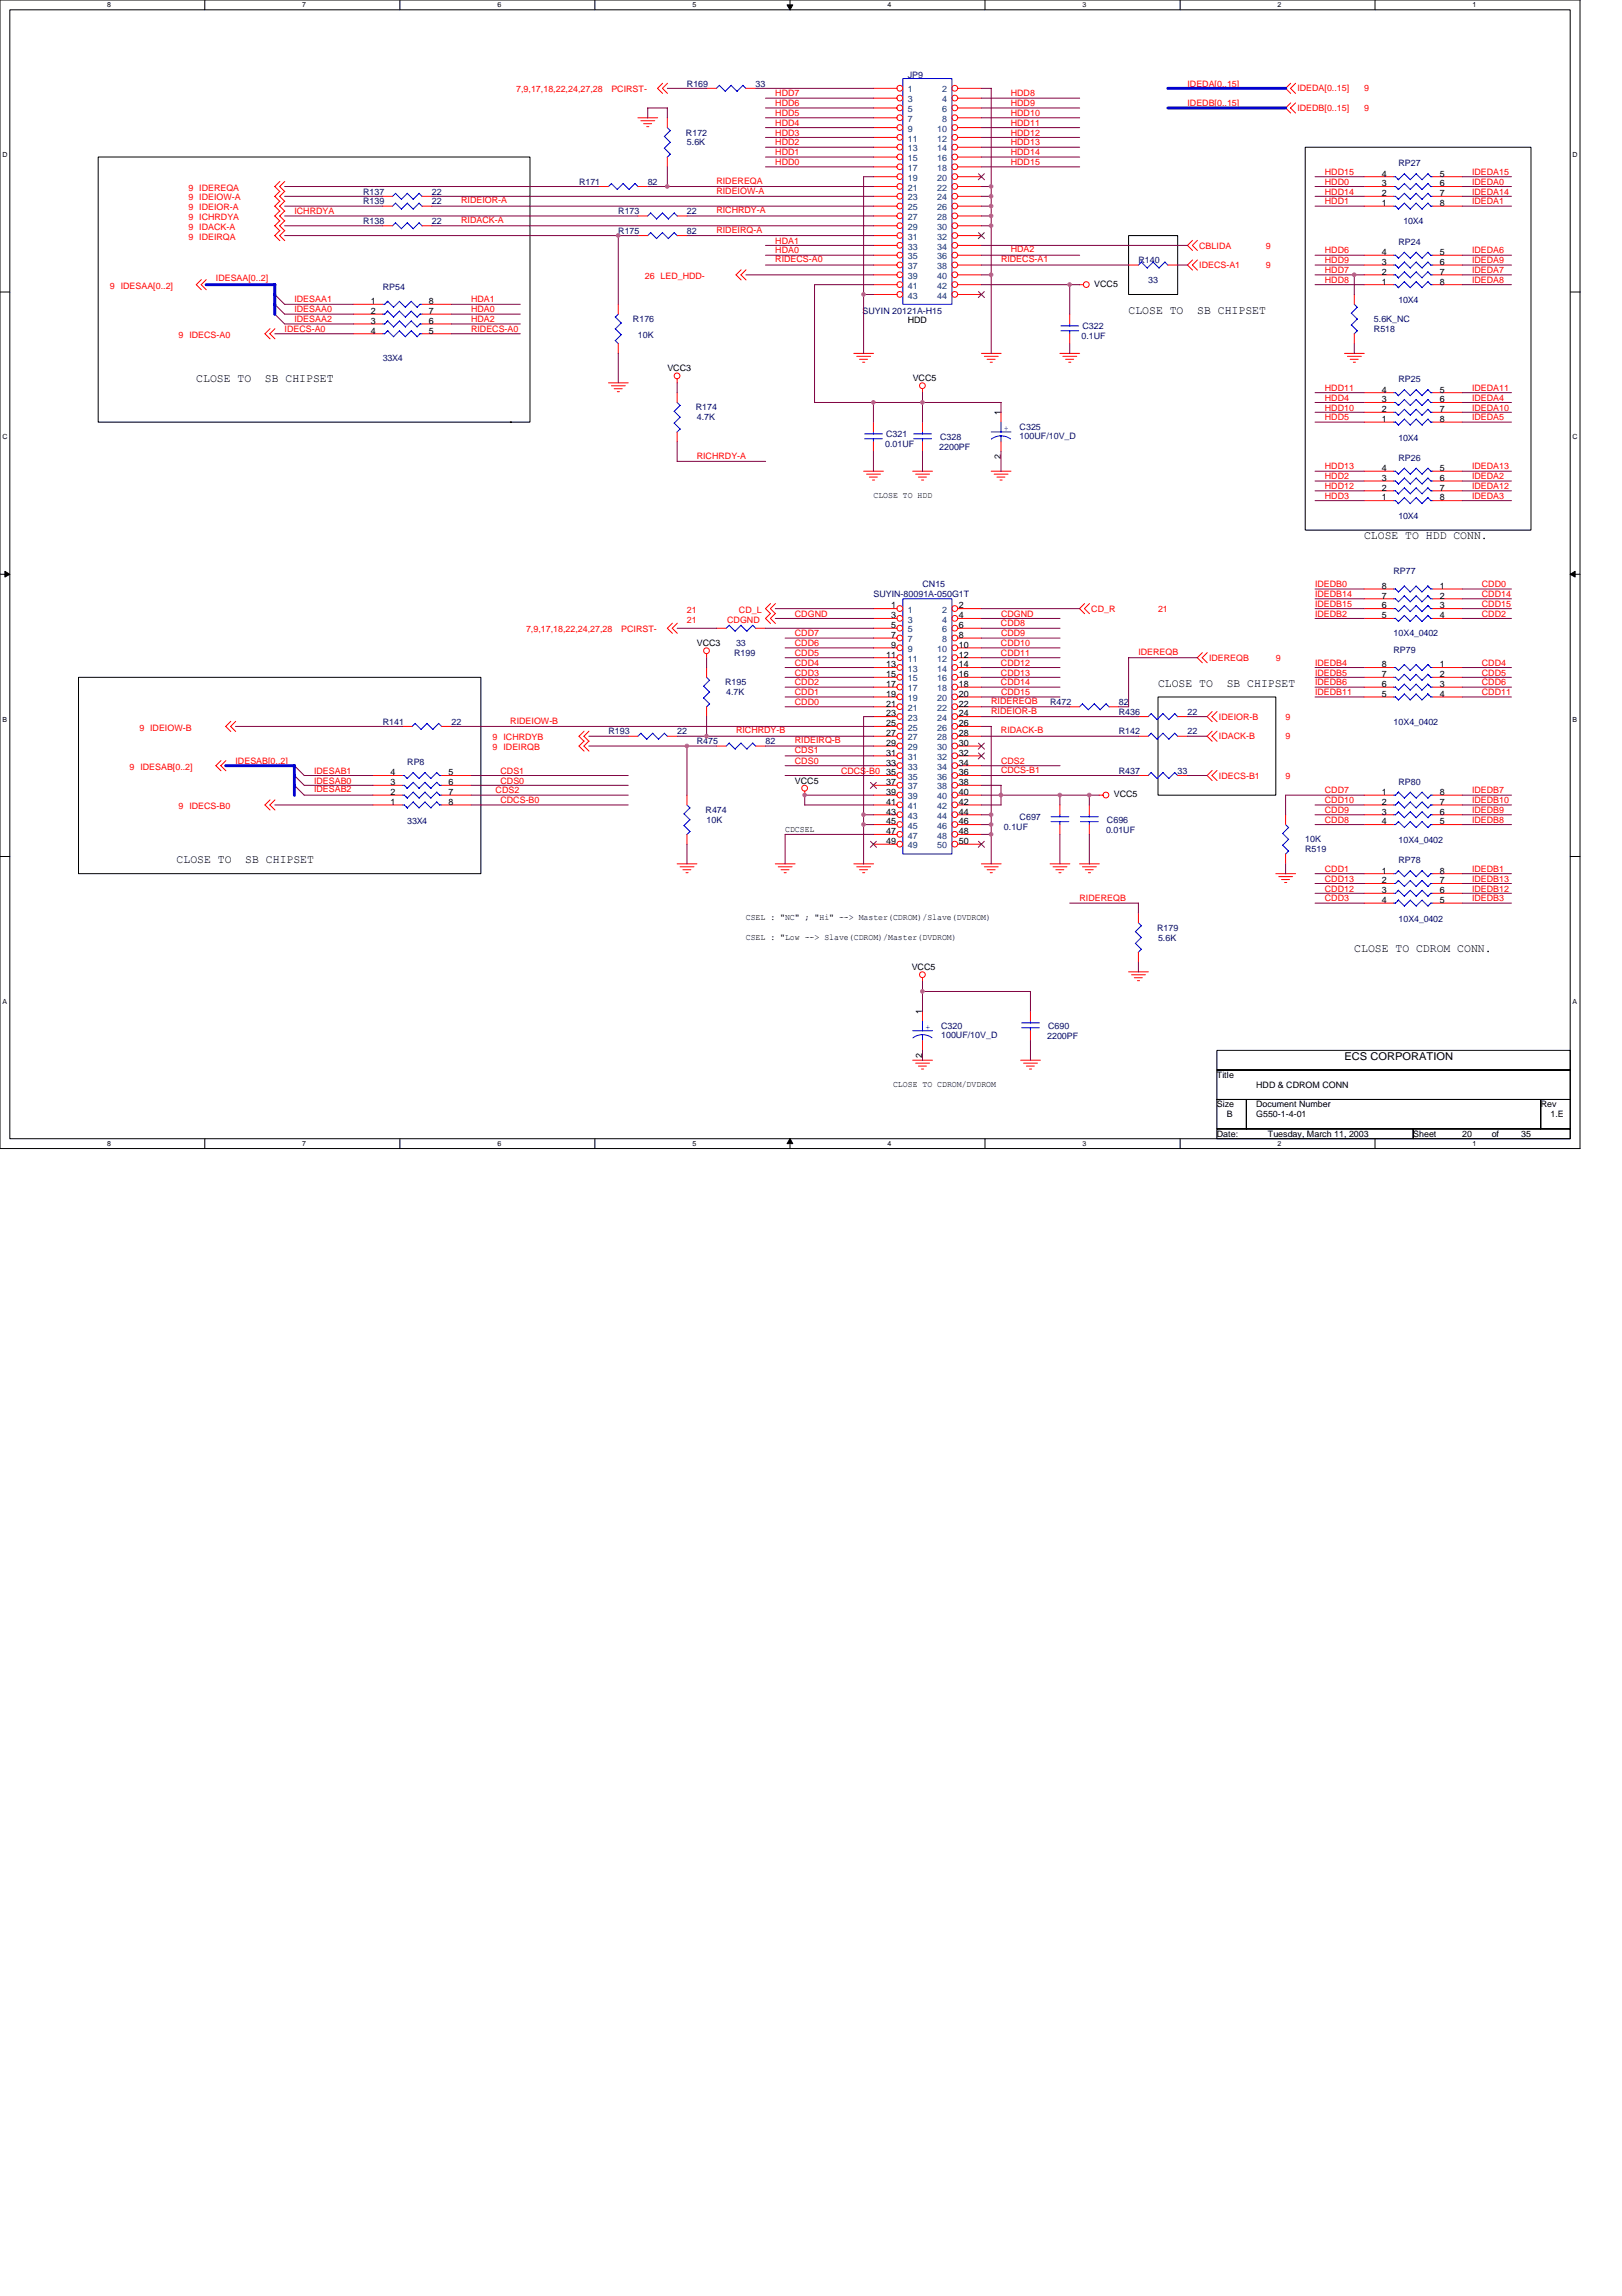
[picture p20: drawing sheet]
<svg xmlns="http://www.w3.org/2000/svg" width="210mm" height="297mm" viewBox="0 0 210 297" stroke-linecap="round" stroke-linejoin="round" font-family="sans-serif">
<defs><g id="words">
<g font-size="1.5">
<text x="146" y="40.6">CLOSE TO</text>
<text x="154.9" y="40.6">SB CHIPSET</text>
<text x="25.4" y="49.5">CLOSE TO</text>
<text x="34.3" y="49.5">SB CHIPSET</text>
<text x="176.5" y="69.8">CLOSE TO HDD CONN.</text>
<text x="149.9" y="88.8">CLOSE TO</text>
<text x="158.7" y="88.8">SB CHIPSET</text>
<text x="22.9" y="111.7">CLOSE TO</text>
<text x="31.7" y="111.7">SB CHIPSET</text>
<text x="175.3" y="123.1">CLOSE TO CDROM CONN.</text>
</g>
<text font-size="1.4" x="174" y="137.2">ECS CORPORATION</text>
<g font-size="1.1" fill="#f00">
<text x="66.8" y="12">7,9,17,18,22,24,27,28</text>
<text x="79.1" y="12">PCIRST-</text>
<text x="153.7" y="11.2">IDEDA[0..15]</text>
<text x="167.9" y="11.8">IDEDA[0..15]</text>
<text x="176.5" y="11.8">9</text>
<text x="100.3" y="12.5">HDD7</text>
<text x="100.3" y="15">HDD5</text>
<text x="100.3" y="13.7">HDD6</text>
<text x="100.3" y="16.3">HDD4</text>
<text x="100.3" y="17.5">HDD3</text>
<text x="130.8" y="16.3">HDD11</text>
<text x="130.8" y="17.5">HDD12</text>
<text x="130.8" y="13.7">HDD9</text>
<text x="130.8" y="15">HDD10</text>
<text x="130.8" y="12.5">HDD8</text>
<text x="153.7" y="13.7">IDEDB[0..15]</text>
<text x="167.9" y="14.4">IDEDB[0..15]</text>
<text x="176.5" y="14.4">9</text>
<text x="92.7" y="23.8">RIDEREQA</text>
<text x="100.3" y="20.1">HDD1</text>
<text x="100.3" y="18.8">HDD2</text>
<text x="100.3" y="21.4">HDD0</text>
<text x="130.8" y="20.1">HDD14</text>
<text x="130.8" y="18.8">HDD13</text>
<text x="130.8" y="21.4">HDD15</text>
<text x="171.4" y="22.6">HDD15</text>
<text x="171.4" y="23.9">HDD0</text>
<text x="190.5" y="23.9">IDEDA0</text>
<text x="190.5" y="22.6">IDEDA15</text>
<text x="24.4" y="29.7">9 IDACK-A</text>
<text x="24.4" y="27.2">9 IDEIOR-A</text>
<text x="24.4" y="25.9">9 IDEIOW-A</text>
<text x="24.4" y="28.5">9 ICHRDYA</text>
<text x="24.4" y="24.7">9 IDEREQA</text>
<text x="38.1" y="27.7">ICHRDYA</text>
<text x="59.7" y="28.9">RIDACK-A</text>
<text x="59.7" y="26.3">RIDEIOR-A</text>
<text x="92.7" y="27.6">RICHRDY-A</text>
<text x="92.7" y="25">RIDEIOW-A</text>
<text x="171.4" y="26.4">HDD1</text>
<text x="171.4" y="25.2">HDD14</text>
<text x="190.5" y="26.4">IDEDA1</text>
<text x="190.5" y="25.2">IDEDA14</text>
<text x="24.4" y="31">9 IDEIRQA</text>
<text x="92.7" y="30.1">RIDEIRQ-A</text>
<text x="100.3" y="31.5">HDA1</text>
<text x="100.3" y="32.8">HDA0</text>
<text x="100.3" y="33.9">RIDECS-A0</text>
<text x="129.5" y="33.9">RIDECS-A1</text>
<text x="130.8" y="32.7">HDA2</text>
<text x="155.2" y="34.7">IDECS-A1</text>
<text x="155.2" y="32.2">CBLIDA</text>
<text x="163.8" y="34.7">9</text>
<text x="163.8" y="32.2">9</text>
<text x="171.4" y="32.8">HDD6</text>
<text x="171.4" y="34.1">HDD9</text>
<text x="171.4" y="35.3">HDD7</text>
<text x="190.5" y="34.1">IDEDA9</text>
<text x="190.5" y="35.3">IDEDA7</text>
<text x="190.5" y="32.8">IDEDA6</text>
<text x="14.2" y="37.4">9 IDESAA[0..2]</text>
<text x="27.9" y="36.3">IDESAA[0..2]</text>
<text x="38.1" y="41.7">IDESAA2</text>
<text x="38.1" y="39">IDESAA1</text>
<text x="38.1" y="40.4">IDESAA0</text>
<text x="61" y="41.7">HDA2</text>
<text x="61" y="40.4">HDA0</text>
<text x="61" y="39">HDA1</text>
<text x="83.4" y="36.1">26 LED_HDD-</text>
<text x="171.4" y="36.6">HDD8</text>
<text x="190.5" y="36.6">IDEDA8</text>
<text x="23.1" y="43.7">9 IDECS-A0</text>
<text x="36.8" y="42.9">IDECS-A0</text>
<text x="61" y="42.9">RIDECS-A0</text>
<text x="171.4" y="51.8">HDD4</text>
<text x="171.4" y="50.6">HDD11</text>
<text x="171.4" y="53.1">HDD10</text>
<text x="190.5" y="50.6">IDEDA11</text>
<text x="190.5" y="53.1">IDEDA10</text>
<text x="190.5" y="51.8">IDEDA4</text>
<text x="90.2" y="59.3">RICHRDY-A</text>
<text x="171.4" y="54.4">HDD5</text>
<text x="190.5" y="54.4">IDEDA5</text>
<text x="171.4" y="62">HDD2</text>
<text x="171.4" y="60.7">HDD13</text>
<text x="171.4" y="64.5">HDD3</text>
<text x="171.4" y="63.3">HDD12</text>
<text x="190.5" y="63.3">IDEDA12</text>
<text x="190.5" y="60.7">IDEDA13</text>
<text x="190.5" y="62">IDEDA2</text>
<text x="190.5" y="64.5">IDEDA3</text>
<text x="170.2" y="76">IDEDB0</text>
<text x="170.2" y="77.2">IDEDB14</text>
<text x="191.8" y="77.2">CDD14</text>
<text x="191.8" y="76">CDD0</text>
<text x="68.1" y="81.8">7,9,17,18,22,24,27,28</text>
<text x="80.4" y="81.8">PCIRST-</text>
<text x="88.9" y="80.5">21</text>
<text x="88.9" y="79.3">21</text>
<text x="94.1" y="80.5">CDGND</text>
<text x="95.6" y="79.3">CD_L</text>
<text x="102.9" y="79.8">CDGND</text>
<text x="102.9" y="82.3">CDD7</text>
<text x="102.9" y="83.6">CDD6</text>
<text x="129.5" y="81">CDD8</text>
<text x="129.5" y="83.6">CDD10</text>
<text x="129.5" y="82.3">CDD9</text>
<text x="129.5" y="79.8">CDGND</text>
<text x="141.2" y="79.1">CD_R</text>
<text x="149.9" y="79.1">21</text>
<text x="170.2" y="78.5">IDEDB15</text>
<text x="170.2" y="79.8">IDEDB2</text>
<text x="191.8" y="79.8">CDD2</text>
<text x="191.8" y="78.5">CDD15</text>
<text x="102.9" y="86.1">CDD4</text>
<text x="102.9" y="84.9">CDD5</text>
<text x="102.9" y="87.4">CDD3</text>
<text x="102.9" y="89.9">CDD1</text>
<text x="102.9" y="88.7">CDD2</text>
<text x="129.5" y="87.4">CDD13</text>
<text x="129.5" y="84.9">CDD11</text>
<text x="129.5" y="88.7">CDD14</text>
<text x="129.5" y="86.1">CDD12</text>
<text x="129.5" y="89.9">CDD15</text>
<text x="147.3" y="84.7">IDEREQB</text>
<text x="156.5" y="85.5">IDEREQB</text>
<text x="165.1" y="85.5">9</text>
<text x="170.2" y="87.4">IDEDB5</text>
<text x="170.2" y="88.7">IDEDB6</text>
<text x="170.2" y="86.1">IDEDB4</text>
<text x="170.2" y="89.9">IDEDB11</text>
<text x="191.8" y="88.7">CDD6</text>
<text x="191.8" y="87.4">CDD5</text>
<text x="191.8" y="89.9">CDD11</text>
<text x="191.8" y="86.1">CDD4</text>
<text x="18" y="94.5">9 IDEIOW-B</text>
<text x="63.8" y="95.8">9 ICHRDYB</text>
<text x="66" y="93.6">RIDEIOW-B</text>
<text x="95.2" y="94.9">RICHRDY-B</text>
<text x="102.9" y="91.2">CDD0</text>
<text x="128.3" y="92.4">RIDEIOR-B</text>
<text x="128.3" y="91.1">RIDEREQB</text>
<text x="129.5" y="94.9">RIDACK-B</text>
<text x="157.7" y="95.7">IDACK-B</text>
<text x="157.7" y="93.1">IDEIOR-B</text>
<text x="166.4" y="95.7">9</text>
<text x="166.4" y="93.1">9</text>
<text x="16.8" y="99.6">9 IDESAB[0..2]</text>
<text x="30.5" y="98.8">IDESAB[0..2]</text>
<text x="40.6" y="100.1">IDESAB1</text>
<text x="40.6" y="101.4">IDESAB0</text>
<text x="63.8" y="97">9 IDEIRQB</text>
<text x="64.8" y="100.1">CDS1</text>
<text x="64.8" y="101.4">CDS0</text>
<text x="102.9" y="97.4">CDS1</text>
<text x="102.9" y="98.8">CDS0</text>
<text x="102.9" y="96.2">RIDEIRQ-B</text>
<text x="108.8" y="100.1">CDCS-B0</text>
<text x="129.5" y="98.8">CDS2</text>
<text x="129.5" y="100">CDCS-B1</text>
<text x="157.7" y="100.7">IDECS-B1</text>
<text x="166.4" y="100.7">9</text>
<text x="23.1" y="104.7">9 IDECS-B0</text>
<text x="40.6" y="102.5">IDESAB2</text>
<text x="64.1" y="102.6">CDS2</text>
<text x="64.8" y="103.9">CDCS-B0</text>
<text x="171.4" y="103.9">CDD10</text>
<text x="171.4" y="105.2">CDD9</text>
<text x="171.4" y="102.6">CDD7</text>
<text x="171.4" y="106.4">CDD8</text>
<text x="190.5" y="103.9">IDEDB10</text>
<text x="190.5" y="106.4">IDEDB8</text>
<text x="190.5" y="102.6">IDEDB7</text>
<text x="190.5" y="105.2">IDEDB9</text>
<text x="171.4" y="112.8">CDD1</text>
<text x="190.5" y="112.8">IDEDB1</text>
<text x="139.7" y="116.6">RIDEREQB</text>
<text x="171.4" y="114.1">CDD13</text>
<text x="171.4" y="116.6">CDD3</text>
<text x="171.4" y="115.3">CDD12</text>
<text x="190.5" y="116.6">IDEDB3</text>
<text x="190.5" y="114.1">IDEDB13</text>
<text x="190.5" y="115.3">IDEDB12</text>
</g>
<g font-size="1.1" fill="#000080">
<text x="88.9" y="11.2">R169</text>
<text x="97.8" y="11.2">33</text>
<text x="117.5" y="10.1">JP9</text>
<text x="88.8" y="17.5">R172</text>
<text x="74.9" y="23.9">R171</text>
<text x="83.8" y="23.9">82</text>
<text x="88.9" y="18.8">5.6K</text>
<text x="181" y="21.5">RP27</text>
<text x="47" y="29">R138</text>
<text x="47" y="26.4">R139</text>
<text x="47" y="25.2">R137</text>
<text x="55.9" y="29">22</text>
<text x="55.9" y="26.4">22</text>
<text x="55.9" y="25.2">22</text>
<text x="80" y="27.7">R173</text>
<text x="88.9" y="27.7">22</text>
<text x="181.6" y="29">10X4</text>
<text x="80" y="30.2">R175</text>
<text x="88.9" y="30.2">82</text>
<text x="147.3" y="34.1">R140</text>
<text x="181" y="31.6">RP24</text>
<text x="49.5" y="37.5">RP54</text>
<text x="81.9" y="41.7">R176</text>
<text x="111.6" y="40.7">SUYIN 20121A-H15</text>
<text x="148.6" y="36.6">33</text>
<text x="177.8" y="41.7">5.6K_NC</text>
<text x="181" y="39.3">10X4</text>
<text x="49.5" y="46.8">33X4</text>
<text x="82.6" y="43.7">10K</text>
<text x="140" y="43.8">0.1UF</text>
<text x="140.1" y="42.6">C322</text>
<text x="177.8" y="42.9">R518</text>
<text x="90" y="53.1">R174</text>
<text x="181" y="49.4">RP25</text>
<text x="90.2" y="54.4">4.7K</text>
<text x="114.6" y="57.8">0.01UF</text>
<text x="114.7" y="56.5">C321</text>
<text x="121.5" y="58.2">2200PF</text>
<text x="121.7" y="56.9">C328</text>
<text x="132" y="55.6">C325</text>
<text x="132" y="56.8">100UF/10V_D</text>
<text x="181" y="57">10X4</text>
<text x="181" y="59.6">RP26</text>
<text x="181" y="67.2">10X4</text>
<text x="113" y="77.2">SUYIN-80091A-050G1T</text>
<text x="119.4" y="76">CN15</text>
<text x="180.3" y="74.3">RP77</text>
<text x="95.2" y="83.6">33</text>
<text x="180.3" y="82.3">10X4_0402</text>
<text x="93.9" y="88.7">R195</text>
<text x="94" y="89.9">4.7K</text>
<text x="95" y="84.9">R199</text>
<text x="180.3" y="84.5">RP79</text>
<text x="49.5" y="93.7">R141</text>
<text x="58.4" y="93.7">22</text>
<text x="78.7" y="95">R193</text>
<text x="87.6" y="95">22</text>
<text x="135.9" y="91.2">R472</text>
<text x="144.8" y="91.2">82</text>
<text x="144.8" y="92.5">R436</text>
<text x="144.8" y="95">R142</text>
<text x="153.7" y="92.5">22</text>
<text x="153.7" y="95">22</text>
<text x="180.3" y="93.7">10X4_0402</text>
<text x="52.7" y="99">RP8</text>
<text x="90.2" y="96.3">R475</text>
<text x="99.1" y="96.3">82</text>
<text x="144.8" y="100.1">R437</text>
<text x="152.4" y="100.1">33</text>
<text x="181" y="101.5">RP80</text>
<text x="52.7" y="106.6">33X4</text>
<text x="91.3" y="105.2">R474</text>
<text x="91.4" y="106.4">10K</text>
<text x="129.9" y="107.3">0.1UF</text>
<text x="132" y="106.1">C697</text>
<text x="143.1" y="107.7">0.01UF</text>
<text x="143.3" y="106.4">C696</text>
<text x="168.9" y="110.3">R519</text>
<text x="168.9" y="109">10K</text>
<text x="181" y="111.7">RP78</text>
<text x="181" y="109.1">10X4_0402</text>
<text x="181" y="119.3">10X4_0402</text>
<text x="149.7" y="120.4">R179</text>
<text x="149.9" y="121.7">5.6K</text>
<text x="121.8" y="133.1">C320</text>
<text x="121.8" y="134.3">100UF/10V_D</text>
<text x="135.5" y="134.4">2200PF</text>
<text x="135.6" y="133.1">C690</text>
</g>
<g font-size="1.1" fill="#004080">
<text x="117.5" y="12">1</text>
<text x="121.9" y="12">2</text>
<text x="117.5" y="13.2">3</text>
<text x="117.5" y="14.5">5</text>
<text x="117.5" y="15.8">7</text>
<text x="117.5" y="17">9</text>
<text x="121.3" y="17">10</text>
<text x="121.9" y="13.2">4</text>
<text x="121.9" y="14.5">6</text>
<text x="121.9" y="15.8">8</text>
<text x="117.5" y="18.3">11</text>
<text x="117.5" y="19.6">13</text>
<text x="117.5" y="20.8">15</text>
<text x="117.5" y="22.1">17</text>
<text x="117.5" y="23.4">19</text>
<text x="121.3" y="18.3">12</text>
<text x="121.3" y="19.6">14</text>
<text x="121.3" y="20.8">16</text>
<text x="121.3" y="22.1">18</text>
<text x="121.3" y="23.4">20</text>
<text x="117.5" y="24.7">21</text>
<text x="117.5" y="25.9">23</text>
<text x="117.5" y="27.2">25</text>
<text x="117.5" y="28.5">27</text>
<text x="117.5" y="29.7">29</text>
<text x="121.3" y="24.7">22</text>
<text x="121.3" y="25.9">24</text>
<text x="121.3" y="27.2">26</text>
<text x="121.3" y="28.5">28</text>
<text x="121.3" y="29.7">30</text>
<text x="117.5" y="31">31</text>
<text x="117.5" y="32.3">33</text>
<text x="117.5" y="33.5">35</text>
<text x="117.5" y="34.8">37</text>
<text x="121.3" y="31">32</text>
<text x="121.3" y="32.3">34</text>
<text x="121.3" y="33.5">36</text>
<text x="121.3" y="34.8">38</text>
<text x="117.5" y="36.1">39</text>
<text x="117.5" y="37.4">41</text>
<text x="117.5" y="38.6">43</text>
<text x="121.3" y="36.1">40</text>
<text x="121.3" y="37.4">42</text>
<text x="121.3" y="38.6">44</text>
<text x="117.5" y="79.3">1</text>
<text x="117.5" y="80.5">3</text>
<text x="117.5" y="81.8">5</text>
<text x="117.5" y="83.1">7</text>
<text x="121.9" y="79.3">2</text>
<text x="121.9" y="80.5">4</text>
<text x="121.9" y="81.8">6</text>
<text x="121.9" y="83.1">8</text>
<text x="117.5" y="84.3">9</text>
<text x="117.5" y="85.6">11</text>
<text x="117.5" y="86.9">13</text>
<text x="117.5" y="88.2">15</text>
<text x="117.5" y="89.4">17</text>
<text x="121.3" y="85.6">12</text>
<text x="121.3" y="86.9">14</text>
<text x="121.3" y="88.2">16</text>
<text x="121.3" y="89.4">18</text>
<text x="121.3" y="84.3">10</text>
<text x="117.5" y="90.7">19</text>
<text x="117.5" y="92">21</text>
<text x="117.5" y="93.2">23</text>
<text x="117.5" y="94.5">25</text>
<text x="117.5" y="95.8">27</text>
<text x="121.3" y="90.7">20</text>
<text x="121.3" y="92">22</text>
<text x="121.3" y="93.2">24</text>
<text x="121.3" y="94.5">26</text>
<text x="121.3" y="95.8">28</text>
<text x="117.5" y="97">29</text>
<text x="117.5" y="98.3">31</text>
<text x="117.5" y="99.6">33</text>
<text x="117.5" y="100.9">35</text>
<text x="121.3" y="97">30</text>
<text x="121.3" y="98.3">32</text>
<text x="121.3" y="99.6">34</text>
<text x="121.3" y="100.9">36</text>
<text x="117.5" y="102.1">37</text>
<text x="117.5" y="103.4">39</text>
<text x="117.5" y="104.7">41</text>
<text x="117.5" y="105.9">43</text>
<text x="117.5" y="107.2">45</text>
<text x="121.3" y="102.1">38</text>
<text x="121.3" y="103.4">40</text>
<text x="121.3" y="104.7">42</text>
<text x="121.3" y="105.9">44</text>
<text x="121.3" y="107.2">46</text>
<text x="117.5" y="108.5">47</text>
<text x="117.5" y="109.7">49</text>
<text x="121.3" y="108.5">48</text>
<text x="121.3" y="109.7">50</text>
</g>
<g font-size="1.1">
<text x="178.8" y="22.8">4</text>
<text x="186.3" y="22.8">5</text>
<text x="178.8" y="26.6">1</text>
<text x="178.8" y="25.4">2</text>
<text x="178.8" y="24.1">3</text>
<text x="186.3" y="26.6">8</text>
<text x="186.3" y="25.4">7</text>
<text x="186.3" y="24.1">6</text>
<text x="178.8" y="35.5">2</text>
<text x="178.8" y="34.3">3</text>
<text x="178.8" y="33">4</text>
<text x="186.3" y="35.5">7</text>
<text x="186.3" y="34.3">6</text>
<text x="186.3" y="33">5</text>
<text x="48" y="39.3">1</text>
<text x="48" y="40.6">2</text>
<text x="48" y="41.9">3</text>
<text x="55.5" y="39.3">8</text>
<text x="55.5" y="40.6">7</text>
<text x="55.5" y="41.9">6</text>
<text x="117.5" y="41.8">HDD</text>
<text x="141.6" y="37.1">VCC5</text>
<text x="178.8" y="36.8">1</text>
<text x="186.3" y="36.8">8</text>
<text x="48" y="43.2">4</text>
<text x="55.5" y="43.2">5</text>
<text x="86.4" y="48">VCC3</text>
<text x="118.1" y="49.3">VCC5</text>
<text x="129.5" y="53.7" transform="rotate(-90 129.5 53.7)">1</text>
<text x="178.8" y="53.3">2</text>
<text x="178.8" y="52">3</text>
<text x="178.8" y="50.8">4</text>
<text x="186.3" y="53.3">7</text>
<text x="186.3" y="52">6</text>
<text x="186.3" y="50.8">5</text>
<text x="129.5" y="59.4" transform="rotate(-90 129.5 59.4)">2</text>
<text x="178.8" y="54.6">1</text>
<text x="186.3" y="54.6">8</text>
<text x="113" y="64.4">CLOSE TO HDD</text>
<text x="178.8" y="64.7">1</text>
<text x="178.8" y="63.5">2</text>
<text x="178.8" y="62.2">3</text>
<text x="178.8" y="60.9">4</text>
<text x="186.3" y="64.7">8</text>
<text x="186.3" y="63.5">7</text>
<text x="186.3" y="62.2">6</text>
<text x="186.3" y="60.9">5</text>
<text x="178.8" y="76.2">8</text>
<text x="178.8" y="77.4">7</text>
<text x="186.3" y="76.2">1</text>
<text x="186.3" y="77.4">2</text>
<text x="90.2" y="83.6">VCC3</text>
<text x="115.3" y="78.7">1</text>
<text x="115.3" y="80">3</text>
<text x="115.3" y="81.3">5</text>
<text x="115.3" y="82.5">7</text>
<text x="115.3" y="83.8">9</text>
<text x="124.1" y="78.7">2</text>
<text x="124.1" y="80">4</text>
<text x="124.1" y="81.3">6</text>
<text x="124.1" y="82.5">8</text>
<text x="124.1" y="83.8">10</text>
<text x="178.8" y="78.7">6</text>
<text x="178.8" y="80">5</text>
<text x="186.3" y="78.7">3</text>
<text x="186.3" y="80">4</text>
<text x="114.7" y="85.1">11</text>
<text x="114.7" y="86.3">13</text>
<text x="114.7" y="87.6">15</text>
<text x="114.7" y="88.9">17</text>
<text x="124.1" y="85.1">12</text>
<text x="124.1" y="86.3">14</text>
<text x="124.1" y="87.6">16</text>
<text x="124.1" y="88.9">18</text>
<text x="178.8" y="86.3">8</text>
<text x="178.8" y="87.6">7</text>
<text x="178.8" y="88.9">6</text>
<text x="186.3" y="86.3">1</text>
<text x="186.3" y="87.6">2</text>
<text x="186.3" y="88.9">3</text>
<text x="114.7" y="90.1">19</text>
<text x="114.7" y="91.4">21</text>
<text x="114.7" y="92.7">23</text>
<text x="114.7" y="94">25</text>
<text x="114.7" y="95.2">27</text>
<text x="124.1" y="90.1">20</text>
<text x="124.1" y="91.4">22</text>
<text x="124.1" y="92.7">24</text>
<text x="124.1" y="94">26</text>
<text x="124.1" y="95.2">28</text>
<text x="178.8" y="90.1">5</text>
<text x="186.3" y="90.1">4</text>
<text x="50.5" y="101.6">3</text>
<text x="50.5" y="100.3">4</text>
<text x="58" y="101.6">6</text>
<text x="58" y="100.3">5</text>
<text x="102.9" y="101.4">VCC5</text>
<text x="114.7" y="96.5">29</text>
<text x="114.7" y="97.8">31</text>
<text x="114.7" y="99">33</text>
<text x="114.7" y="100.3">35</text>
<text x="114.7" y="101.6">37</text>
<text x="124.1" y="96.5">30</text>
<text x="124.1" y="97.8">32</text>
<text x="124.1" y="99">34</text>
<text x="124.1" y="100.3">36</text>
<text x="124.1" y="101.6">38</text>
<text x="50.5" y="104.1">1</text>
<text x="50.5" y="102.8">2</text>
<text x="58" y="104.1">8</text>
<text x="58" y="102.8">7</text>
<text x="101.6" y="107.6">CDCSEL</text>
<text x="114.7" y="102.8">39</text>
<text x="114.7" y="104.1">41</text>
<text x="114.7" y="105.4">43</text>
<text x="114.7" y="106.7">45</text>
<text x="114.7" y="107.9">47</text>
<text x="124.1" y="102.8">40</text>
<text x="124.1" y="104.1">42</text>
<text x="124.1" y="105.4">44</text>
<text x="124.1" y="106.7">46</text>
<text x="124.1" y="107.9">48</text>
<text x="144.1" y="103.1">VCC5</text>
<text x="178.8" y="102.8">1</text>
<text x="178.8" y="104.1">2</text>
<text x="178.8" y="105.4">3</text>
<text x="178.8" y="106.7">4</text>
<text x="186.3" y="102.8">8</text>
<text x="186.3" y="104.1">7</text>
<text x="186.3" y="105.4">6</text>
<text x="186.3" y="106.7">5</text>
<text x="114.7" y="109.2">49</text>
<text x="124.1" y="109.2">50</text>
<text x="178.8" y="113">1</text>
<text x="186.3" y="113">8</text>
<text x="96.5" y="119">CSEL : &quot;NC&quot; ; &quot;Hi&quot; --&gt; Master(CDROM)/Slave(DVDROM)</text>
<text x="178.8" y="114.3">2</text>
<text x="178.8" y="115.5">3</text>
<text x="178.8" y="116.8">4</text>
<text x="186.3" y="114.3">7</text>
<text x="186.3" y="115.5">6</text>
<text x="186.3" y="116.8">5</text>
<text x="96.5" y="121.6">CSEL : &quot;Low --&gt; Slave(CDROM)/Master(DVDROM)</text>
<text x="118" y="125.5">VCC5</text>
<text x="119.4" y="131.2" transform="rotate(-90 119.4 131.2)">1</text>
<text x="119.4" y="136.8" transform="rotate(-90 119.4 136.8)">2</text>
<text x="115.6" y="140.6">CLOSE TO CDROM/DVDROM</text>
<text x="157.5" y="139.5">Title</text>
<text x="157.5" y="143.3">Size</text>
<text x="162.6" y="143.3">Document Number</text>
<text x="162.6" y="140.7">HDD &amp; CDROM CONN</text>
<text x="199.4" y="143.3">Rev</text>
<text x="157.5" y="147.1">Date:</text>
<text x="158.7" y="144.5">B</text>
<text x="162.6" y="144.5">G550-1-4-01</text>
<text x="164.1" y="147.1">Tuesday, March 11, 2003</text>
<text x="182.9" y="147.1">Sheet</text>
<text x="189.2" y="147.1">20</text>
<text x="193" y="147.1">of</text>
<text x="196.9" y="147.1">35</text>
<text x="200.7" y="144.5">1.E</text>
</g>
<g font-size="1.1" fill="#00f">
<text x="129.9" y="55.8">+</text>
<text x="119.8" y="133.3">+</text>
</g>
<g font-size=".9">
<text x="13.9" y=".9">8</text>
<text x="39.1" y=".9">7</text>
<text x="64.4" y=".9">6</text>
<text x="89.6" y=".9">5</text>
<text x="114.9" y=".9">4</text>
<text x="140.1" y=".9">3</text>
<text x="165.3" y=".9">2</text>
<text x="190.6" y=".9">1</text>
<text x=".3" y="20.3">D</text>
<text x="203.5" y="20.3">D</text>
<text x=".3" y="56.8">C</text>
<text x="203.5" y="56.8">C</text>
<text x=".3" y="93.3">B</text>
<text x="203.5" y="93.3">B</text>
<text x=".3" y="129.9">A</text>
<text x="203.5" y="129.9">A</text>
<text x="13.9" y="148.3">8</text>
<text x="39.1" y="148.3">7</text>
<text x="64.4" y="148.3">6</text>
<text x="89.6" y="148.3">5</text>
<text x="114.9" y="148.3">4</text>
<text x="140.1" y="148.3">3</text>
<text x="165.3" y="148.3">2</text>
<text x="190.6" y="148.3">1</text>
</g>
</g></defs>
<path d="M0 0h204.5v148.6h-204.5zM1.3 1.3h201.9v146h-201.9z" fill="none" stroke="#000" stroke-width=".13"/>
<g fill="#fff">
<path d="M13.9 .1h.5v1h-.5z"/>
<path d="M13.9 147.4h.5v1h-.5z"/>
</g>
<path d="M26.5 0v1.3M26.5 147.3v1.3" fill="none" stroke="#000" stroke-width=".13"/>
<g fill="#fff">
<path d="M39.1 .1h.5v1h-.5z"/>
<path d="M39.1 147.4h.5v1h-.5z"/>
</g>
<path d="M51.8 0v1.3M51.8 147.3v1.3" fill="none" stroke="#000" stroke-width=".13"/>
<g fill="#fff">
<path d="M64.4 .1h.5v1h-.5z"/>
<path d="M64.4 147.4h.5v1h-.5z"/>
</g>
<path d="M77 0v1.3M77 147.3v1.3" fill="none" stroke="#000" stroke-width=".13"/>
<g fill="#fff">
<path d="M89.6 .1h.5v1h-.5z"/>
<path d="M89.6 147.4h.5v1h-.5z"/>
</g>
<path d="M102.2 0v1.3M102.2 147.3v1.3" fill="none" stroke="#000" stroke-width=".13"/>
<path d="M101.9 .6h.7l-.4 .7zM102.2 147.3l.4 .7h-.7z" fill="#000" stroke="#000" stroke-width=".13"/>
<g fill="#fff">
<path d="M114.9 .1h.4v1h-.4z"/>
<path d="M114.9 147.4h.4v1h-.4z"/>
</g>
<path d="M127.5 0v1.3M127.5 147.3v1.3" fill="none" stroke="#000" stroke-width=".13"/>
<g fill="#fff">
<path d="M140.1 .1h.5v1h-.5z"/>
<path d="M140.1 147.4h.5v1h-.5z"/>
</g>
<path d="M152.7 0v1.3M152.7 147.3v1.3" fill="none" stroke="#000" stroke-width=".13"/>
<g fill="#fff">
<path d="M165.3 .1h.5v1h-.5z"/>
<path d="M165.3 147.4h.5v1h-.5z"/>
</g>
<path d="M177.9 0v1.3M177.9 147.3v1.3" fill="none" stroke="#000" stroke-width=".13"/>
<g fill="#fff">
<path d="M190.6 .1h.5v1h-.5z"/>
<path d="M190.6 147.4h.5v1h-.5z"/>
<path d="M.3 19.5h.7v1h-.7z"/>
<path d="M203.5 19.5h.7v1h-.7z"/>
<path d="M.3 56h.7v1h-.7z"/>
<path d="M203.5 56h.7v1h-.7z"/>
</g>
<path d="M0 37.8h1.3M203.2 37.8h1.3" fill="none" stroke="#000" stroke-width=".13"/>
<g fill="#fff">
<path d="M.3 92.5h.6v1h-.6z"/>
<path d="M203.5 92.5h.6v1h-.6z"/>
</g>
<path d="M0 74.3h1.3M203.2 74.3h1.3" fill="none" stroke="#000" stroke-width=".13"/>
<path d="M.6 73.9l.7 .4-.7 .4zM203.2 74.3l.6-.4v.8z" fill="#000" stroke="#000" stroke-width=".13"/>
<g fill="#fff">
<path d="M.3 129.1h.6v.9h-.6z"/>
<path d="M203.5 129.1h.6v.9h-.6z"/>
</g>
<g fill="none" stroke="#000" stroke-width=".13">
<path d="M168.9 19h29.2v49.6h-29.2zM12.7 20.3h55.9v34.3h-55.9zM146 30.5h6.4v7.6h-6.4zM66 54.6h.1M10.2 87.6h52v25.4h-52zM149.9 90.2h15.2v12.7h-15.2zM0 110.8h1.3M203.2 110.8h1.3M157.5 135.9h45.7v2.5h-45.7zM157.5 138.4h45.7v3.8h-45.7zM157.5 142.2h3.8v3.8h-3.8zM157.5 146h25.4v1.3h-25.4z"/>
<path d="M161.3 142.2h38.1v3.8h-38.1zM182.9 146h20.3v1.3h-20.3zM199.4 142.2h3.8v3.8h-3.8z"/>
</g>
<g fill="none" stroke="#f00" stroke-width=".13">
<path d="M82.5 15.2h2.6M82.9 15.6h1.8M83.3 16h1M83.7 16.4h.3M85.7 10.8l-.6 .6 .6 .7M86.4 15.2v1.3M86.4 10.8l-.7 .6 .7 .7M91.4 11.4h1.3M96.5 11.4h1.3M113 15.2h3.1M113 11.4h3.1M113 12.7h3.1"/>
<path d="M113 14h3.1M113 16.5h3.1M113 17.8h3.1M113 19h3.1M124 15.2h3M124 11.4h3M124 12.7h3M124 14h3M124 16.5h3M124 17.8h3M124 19h3M167 13.3l-.6 .7 .6 .6"/>
<path d="M167 10.8l-.6 .6 .6 .7M167.7 13.3l-.7 .7 .7 .6M167.7 10.8l-.7 .6 .7 .7M26.1 36.2l-.7 .6 .7 .7M26.7 36.2l-.7 .6 .7 .7M36.2 26l-.6 .7 .6 .6M36.2 28.6l-.6 .6 .6 .7M36.2 24.7l-.6 .7 .6 .7M36.2 27.3l-.6 .6 .6 .7M36.2 29.8l-.6 .7 .6 .6M36.2 23.5l-.6 .6 .6 .7M36.9 26l-.7 .7 .7 .6"/>
<path d="M36.9 28.6l-.7 .6 .7 .7M36.9 24.7l-.7 .7 .7 .7M36.9 27.3l-.7 .6 .7 .7M36.9 29.8l-.7 .7 .7 .6M36.9 23.5l-.7 .6 .7 .7M45.7 39.4h3.8M49.5 29.2h1.3M49.5 26.7h1.3M49.5 25.4h1.3M54.6 29.2h1.3M54.6 26.7h1.3M54.6 25.4h1.3"/>
<path d="M54.6 39.4h3.8M77.5 24.1h1.2M80 39.4v1.2M82.5 27.9h1.3M82.5 24.1h1.3M82.5 30.5h1.3M86.4 20.3v1.3M87.6 27.9h1.3M87.6 30.5h1.3M95.9 34.9l-.7 .7 .7 .6M96.5 34.9l-.6 .7 .6 .6M113 36.8h3.1"/>
<path d="M113 27.9h3.1M113 29.2h3.1M113 26.7h3.1M113 25.4h3.1M113 24.1h3.1M113 22.9h3.1M113 20.3h3.1M113 21.6h3.1M113 30.5h3.1M113 31.7h3.1M113 33h3.1M113 34.3h3.1"/>
<path d="M113 35.6h3.1M113 38.1h3.1M124 36.8h3M124 27.9h3M124 29.2h3M124 26.7h3M124 25.4h3M124 24.1h3M124 22.9h3M124 20.3h3M124 21.6h3M124 30.5h3"/>
<path d="M124 31.7h3M124 33h3M124 34.3h3M124 35.6h3M124 38.1h3M139.7 36.8h.5M146 34.3h1.3M151.1 34.3h1.3M154.3 33.6l-.6 .7 .6 .6M154.3 31.1l-.6 .6 .6 .7M155 33.6l-.7 .7 .7 .6M155 31.1l-.7 .6 .7 .7"/>
<path d="M175.3 38.1v1.3M176.5 36.8h3.8M176.5 26.7h3.8M176.5 25.4h3.8M176.5 24.1h3.8M176.5 22.9h3.8M176.5 33h3.8M176.5 34.3h3.8M176.5 35.6h3.8M185.4 36.8h3.8M185.4 26.7h3.8M185.4 25.4h3.8"/>
<path d="M185.4 24.1h3.8M185.4 22.9h3.8M185.4 33h3.8M185.4 34.3h3.8M185.4 35.6h3.8M34.9 42.5l-.6 .7 .6 .6M35.6 42.5l-.7 .7 .7 .6M45.7 40.6h3.8M45.7 41.9h3.8M45.7 43.2h3.8M54.6 40.6h3.8M54.6 41.9h3.8"/>
<path d="M54.6 43.2h3.8M78.7 49.5h2.6M79.1 49.9h1.8M79.5 50.3h1M79.9 50.7h.3M80 44.4v1.3M87.6 49v.6M87.6 50.8v1.3M87.6 55.9v1.2M110.5 45.7h2.6M110.9 46.1h1.8M111.2 46.5h1.1"/>
<path d="M111.6 46.9h.3M113 54.6v1.3M113 57.1v1.3M119.4 50.3v.5M119.4 54.6v1.3M119.4 57.1v1.3M127 45.7h2.6M127.4 46.1h1.8M127.7 46.5h1.1M128.1 46.9h.3M129.5 53.3v1.3M129.5 57.1v1.3"/>
<path d="M137.2 45.7h2.5M137.5 46.1h1.8M137.9 46.5h1M138.3 46.9h.3M138.4 40.6v1.3M138.4 43.2v1.2M174 45.7h2.6M174.4 46.1h1.8M174.7 46.5h1.1M175.1 46.9h.3M175.3 43.2v1.2M176.5 54.6h3.8"/>
<path d="M176.5 53.3h3.8M176.5 52.1h3.8M176.5 50.8h3.8M185.4 54.6h3.8M185.4 53.3h3.8M185.4 52.1h3.8M185.4 50.8h3.8M99.7 79.4l-.6 .6 .6 .7M99.7 78.1l-.6 .6 .6 .7M100.4 79.4l-.7 .6 .7 .7M100.4 78.1l-.7 .6 .7 .7M111.8 61h2.5"/>
<path d="M112.1 61.3h1.8M112.5 61.7h1M112.9 62.1h.3M113 78.7h3.1M118.1 61h2.6M118.5 61.3h1.8M118.9 61.7h1M119.3 62.1h.2M124 78.7h3M128.3 61h2.5M128.7 61.3h1.8M129 61.7h1"/>
<path d="M129.4 62.1h.3M140.4 78.1l-.7 .6 .7 .7M141 78.1l-.7 .6 .7 .7M176.5 61h3.8M176.5 76.2h3.8M176.5 77.5h3.8M176.5 78.7h3.8M176.5 64.8h3.8M176.5 63.5h3.8M176.5 62.2h3.8M185.4 61h3.8M185.4 76.2h3.8"/>
<path d="M185.4 77.5h3.8M185.4 78.7h3.8M185.4 64.8h3.8M185.4 63.5h3.8M185.4 62.2h3.8M28.6 98.4l-.7 .7 .7 .6M29.2 98.4l-.6 .7 .6 .6M29.9 93.3l-.7 .7 .7 .6M30.5 93.3l-.7 .7 .7 .6M52.1 94h1.2M57.1 94h1.3M75.6 94.6l-.7 .6 .7 .7"/>
<path d="M75.6 95.9l-.7 .6 .7 .7M76.2 94.6l-.6 .6 .6 .7M76.2 95.9l-.6 .6 .6 .7M81.3 95.2h1.2M86.4 95.2h1.2M87 80.6l-.6 .7 .6 .6M87.7 80.6l-.7 .7 .7 .6M91.4 84.6v.5M91.4 86.4v1.2M91.4 91.4v1.3M92.7 96.5h1.3M92.7 81.3h1.3"/>
<path d="M97.8 96.5h1.3M97.8 81.3h1.3M113 92.7h3.1M113 95.2h3.1M113 96.5h3.1M113 91.4h3.1M113 86.4h3.1M113 87.6h3.1M113 88.9h3.1M113 90.2h3.1M113 80h3.1M113 81.3h3.1"/>
<path d="M113 94h3.1M113 82.5h3.1M113 83.8h3.1M113 85.1h3.1M113 97.8h3.1M113 99.1h3.1M124 92.7h3M124 95.2h3M124 96.5h3M124 91.4h3M124 86.4h3M124 87.6h3"/>
<path d="M124 88.9h3M124 90.2h3M124 80h3M124 81.3h3M124 94h3M124 82.5h3M124 83.8h3M124 85.1h3M124 97.8h3M124 99.1h3M138.4 91.4h1.3M143.5 91.4h1.3"/>
<path d="M147.3 92.7h1.3M147.3 95.2h1.3M152.4 92.7h1.3M152.4 95.2h1.3M155.6 84.4l-.7 .7 .7 .6M156.2 84.4l-.6 .7 .6 .6M156.9 99.7l-.7 .6 .7 .7M156.9 94.6l-.7 .6 .7 .7M156.9 92.1l-.7 .6 .7 .7M157.5 99.7l-.7 .6 .7 .7M157.5 94.6l-.7 .6 .7 .7M157.5 92.1l-.7 .6 .7 .7"/>
<path d="M176.5 86.4h3.8M176.5 87.6h3.8M176.5 88.9h3.8M176.5 90.2h3.8M176.5 80h3.8M185.4 86.4h3.8M185.4 87.6h3.8M185.4 88.9h3.8M185.4 90.2h3.8M185.4 80h3.8M34.9 103.5l-.6 .6 .6 .7M35.6 103.5l-.7 .6 .7 .7"/>
<path d="M48.3 102.9h3.8M48.3 104.1h3.8M48.3 101.6h3.8M48.3 100.3h3.8M57.1 102.9h3.9M57.1 104.1h3.9M57.1 101.6h3.9M57.1 100.3h3.9M87.6 111.8h2.6M88 112.1h1.8M88.4 112.5h1M88.8 112.9h.2"/>
<path d="M88.9 102.9v1.2M88.9 107.9v1.3M100.3 111.8h2.6M100.7 112.1h1.8M101.1 112.5h1M101.5 112.9h.2M104.1 102.4v.5M110.5 111.8h2.6M110.9 112.1h1.8M111.2 112.5h1.1M111.6 112.9h.3M113 102.9h3.1"/>
<path d="M113 104.1h3.1M113 101.6h3.1M113 100.3h3.1M113 105.4h3.1M113 106.7h3.1M113 107.9h3.1M113 109.2h3.1M124 102.9h3M124 104.1h3M124 101.6h3M124 100.3h3M124 105.4h3"/>
<path d="M124 106.7h3M124 107.9h3M124 109.2h3M127 111.8h2.6M127.4 112.1h1.8M127.7 112.5h1.1M128.1 112.9h.3M135.9 111.8h2.6M136.3 112.1h1.8M136.6 112.5h1.1M137 112.9h.3M137.2 104.1v1.3"/>
<path d="M137.2 106.7v1.2M139.7 111.8h2.6M140.1 112.1h1.8M140.4 112.5h1.1M140.8 112.9h.3M141 104.1v1.3M141 106.7v1.2M142.2 102.9h.5M147.3 118.1v1.3M147.3 100.3h1.3M152.4 100.3h1.3M165.1 113h2.6"/>
<path d="M165.5 113.4h1.8M165.8 113.8h1.1M166.2 114.2h.3M166.4 105.4v1.3M166.4 110.5v1.3M176.5 102.9h3.8M176.5 113h3.8M176.5 114.3h3.8M176.5 115.6h3.8M176.5 116.8h3.8M176.5 104.1h3.8M176.5 105.4h3.8"/>
<path d="M176.5 106.7h3.8M185.4 102.9h3.8M185.4 113h3.8M185.4 114.3h3.8M185.4 115.6h3.8M185.4 116.8h3.8M185.4 104.1h3.8M185.4 105.4h3.8M185.4 106.7h3.8M118.1 137.2h2.6M118.5 137.5h1.8M118.9 137.9h1"/>
<path d="M119.3 138.3h.2M119.4 126.5v.5M119.4 130.8v1.3M119.4 134.6v1.3M132.1 137.2h2.5M132.5 137.5h1.8M132.8 137.9h1.1M133.2 138.3h.3M133.3 130.8v1.3M133.3 133.3v1.3M146 125.7h2.6M146.4 126.1h1.8"/>
<path d="M146.8 126.5h1M147.2 126.9h.3M147.3 123.2v1.3"/>
<circle cx="116.4" cy="16.5" r=".38"/>
<circle cx="116.4" cy="12.7" r=".38"/>
<circle cx="116.4" cy="19" r=".38"/>
<circle cx="116.4" cy="17.8" r=".38"/>
<circle cx="116.4" cy="15.2" r=".38"/>
<circle cx="116.4" cy="11.4" r=".38"/>
<circle cx="116.4" cy="14" r=".38"/>
<circle cx="123.6" cy="16.5" r=".38"/>
<circle cx="123.6" cy="19" r=".38"/>
<circle cx="123.6" cy="12.7" r=".38"/>
<circle cx="123.6" cy="17.8" r=".38"/>
<circle cx="123.6" cy="11.4" r=".38"/>
<circle cx="123.6" cy="15.2" r=".38"/>
<circle cx="123.6" cy="14" r=".38"/>
<circle cx="116.4" cy="35.5" r=".38"/>
<circle cx="116.4" cy="22.8" r=".38"/>
<circle cx="116.4" cy="29.2" r=".38"/>
<circle cx="116.4" cy="38.1" r=".38"/>
<circle cx="116.4" cy="25.4" r=".38"/>
<circle cx="116.4" cy="31.7" r=".38"/>
<circle cx="116.4" cy="30.5" r=".38"/>
<circle cx="116.4" cy="36.8" r=".38"/>
<circle cx="116.4" cy="24.1" r=".38"/>
<circle cx="116.4" cy="27.9" r=".38"/>
<circle cx="116.4" cy="21.6" r=".38"/>
<circle cx="116.4" cy="34.3" r=".38"/>
<circle cx="116.4" cy="26.7" r=".38"/>
<circle cx="116.4" cy="33" r=".38"/>
<circle cx="116.4" cy="20.3" r=".38"/>
<circle cx="123.6" cy="22.8" r=".38"/>
<circle cx="123.6" cy="35.5" r=".38"/>
<circle cx="123.6" cy="29.2" r=".38"/>
<circle cx="123.6" cy="38.1" r=".38"/>
<circle cx="123.6" cy="31.7" r=".38"/>
<circle cx="123.6" cy="25.4" r=".38"/>
<circle cx="123.6" cy="34.3" r=".38"/>
<circle cx="123.6" cy="24.1" r=".38"/>
<circle cx="123.6" cy="30.5" r=".38"/>
<circle cx="123.6" cy="21.6" r=".38"/>
<circle cx="123.6" cy="36.8" r=".38"/>
<circle cx="123.6" cy="27.9" r=".38"/>
<circle cx="123.6" cy="33" r=".38"/>
<circle cx="123.6" cy="26.7" r=".38"/>
<circle cx="123.6" cy="20.3" r=".38"/>
<circle cx="140.6" cy="36.8" r=".38"/>
<circle cx="87.6" cy="48.6" r=".38"/>
<circle cx="119.4" cy="49.9" r=".38"/>
<circle cx="116.4" cy="80" r=".38"/>
<circle cx="116.4" cy="78.7" r=".38"/>
<circle cx="123.6" cy="80" r=".38"/>
<circle cx="123.6" cy="78.7" r=".38"/>
<circle cx="91.4" cy="84.2" r=".38"/>
<circle cx="116.4" cy="99" r=".38"/>
<circle cx="116.4" cy="86.3" r=".38"/>
<circle cx="116.4" cy="92.7" r=".38"/>
<circle cx="116.4" cy="95.2" r=".38"/>
<circle cx="116.4" cy="82.5" r=".38"/>
<circle cx="116.4" cy="88.9" r=".38"/>
<circle cx="116.4" cy="85.1" r=".38"/>
<circle cx="116.4" cy="81.3" r=".38"/>
<circle cx="116.4" cy="97.8" r=".38"/>
<circle cx="116.4" cy="91.4" r=".38"/>
<circle cx="116.4" cy="94" r=".38"/>
<circle cx="116.4" cy="87.6" r=".38"/>
<circle cx="116.4" cy="83.8" r=".38"/>
<circle cx="116.4" cy="96.5" r=".38"/>
<circle cx="116.4" cy="90.2" r=".38"/>
<circle cx="123.6" cy="86.3" r=".38"/>
<circle cx="123.6" cy="99" r=".38"/>
<circle cx="123.6" cy="92.7" r=".38"/>
<circle cx="123.6" cy="88.9" r=".38"/>
<circle cx="123.6" cy="95.2" r=".38"/>
<circle cx="123.6" cy="82.5" r=".38"/>
<circle cx="123.6" cy="87.6" r=".38"/>
<circle cx="123.6" cy="91.4" r=".38"/>
<circle cx="123.6" cy="81.3" r=".38"/>
<circle cx="123.6" cy="94" r=".38"/>
<circle cx="123.6" cy="97.8" r=".38"/>
<circle cx="123.6" cy="85.1" r=".38"/>
<circle cx="123.6" cy="83.8" r=".38"/>
<circle cx="123.6" cy="90.2" r=".38"/>
<circle cx="123.6" cy="96.5" r=".38"/>
<circle cx="104.1" cy="102" r=".38"/>
<circle cx="116.4" cy="105.4" r=".38"/>
<circle cx="116.4" cy="107.9" r=".38"/>
<circle cx="116.4" cy="101.6" r=".38"/>
<circle cx="116.4" cy="104.1" r=".38"/>
<circle cx="116.4" cy="100.3" r=".38"/>
<circle cx="116.4" cy="106.7" r=".38"/>
<circle cx="116.4" cy="102.9" r=".38"/>
<circle cx="116.4" cy="109.2" r=".38"/>
<circle cx="123.6" cy="105.4" r=".38"/>
<circle cx="123.6" cy="101.6" r=".38"/>
<circle cx="123.6" cy="107.9" r=".38"/>
<circle cx="123.6" cy="100.3" r=".38"/>
<circle cx="123.6" cy="104.1" r=".38"/>
<circle cx="123.6" cy="106.7" r=".38"/>
<circle cx="123.6" cy="102.9" r=".38"/>
<circle cx="123.6" cy="109.2" r=".38"/>
<circle cx="143.1" cy="102.9" r=".38"/>
<circle cx="119.4" cy="126.1" r=".38"/>
</g>
<g fill="none" stroke="#00f" stroke-width=".13">
<path d="M86 19.2l.8 .8M86 17.7l.8 .7M86.4 16.5l.4 .4M86.7 16.9l-.7 .8M86.7 18.4l-.7 .8M86.7 19.9l-.4 .4M93.1 11l.8 .8M93.1 11l-.4 .4M94.6 11l.8 .8M94.6 11l-.7 .8M96.1 11l.4 .5M96.2 11l-.8 .8"/>
<path d="M116.8 10.2h6.4v29.2h-6.4zM50.2 39l.7 .8M50.2 39l-.4 .4h-.3M51.2 26.3l.8 .8M51.2 25l.8 .8M51.2 28.8l-.4 .4M51.2 26.3l-.4 .4M51.2 25l-.4 .4M51.7 39l.8 .8M51.7 39l-.8 .8M52.7 26.3l.8 .8M52.7 25l.8 .8"/>
<path d="M52.7 28.8l-.7 .8-.8-.8M52.7 26.3l-.8 .8M52.7 25l-.8 .8M53.2 39l.8 .8M53.2 39l-.7 .8M54.2 28.8l.4 .4M54.2 26.3l.4 .4M54.2 25l.4 .4M54.3 28.8l-.8 .8-.8-.8M54.3 26.3l-.8 .8M54.3 25l-.8 .8M54.4 39.4h.2"/>
<path d="M54.4 39.3l-.4 .5M79.1 23.7l.8 .8M79.1 23.7l-.4 .4M80.6 23.7l.8 .8M80.7 23.7l-.8 .8M82.2 23.7l.4 .5M82.2 23.7l-.8 .8M83.8 30.5l.4-.4 .8 .8M84.2 27.6l.8 .7M84.2 27.5l-.4 .4M85 30.9l.7-.8 .8 .8M85.7 27.6l.8 .7"/>
<path d="M85.7 27.5l-.7 .8M87.2 27.6l.5 .4M87.3 27.5l-.8 .8M87.7 30.5l-.4-.4-.8 .8M147.7 33.9l.8 .8M147.7 33.9l-.4 .4M149.2 33.9l.8 .8M149.2 33.9l-.7 .8M150.7 33.9l.5 .4M150.8 33.9l-.8 .8M175.3 39.4l.4 .4M175.6 39.8l-.7 .7"/>
<path d="M180.3 26.7h.3M180.3 25.4h.3M180.3 24.1h.3M180.3 22.9h.3M180.3 36.8h.3M180.3 35.6h.3M180.3 34.3h.3M180.3 33h.3M180.6 26.7l.4 .4M180.6 25.4l.4 .4M180.6 24.1l.4 .4M180.6 22.9l.4 .4"/>
<path d="M180.6 36.8l.4 .4M180.6 35.6l.4 .4M180.6 34.3l.4 .4M180.6 33l.4 .4M181.7 26.3l.8 .8M181.7 25l.8 .8M181.7 23.7l.8 .8M181.7 22.5l.8 .8M181.7 36.4l.8 .8M181.7 35.2l.8 .8M181.7 33.9l.8 .8M181.7 32.6l.8 .8"/>
<path d="M181.8 26.3l-.8 .8M181.8 25l-.8 .8M181.8 23.7l-.8 .8M181.8 22.5l-.8 .7M181.8 35.2l-.8 .7M181.8 36.4l-.8 .8M181.8 33.9l-.8 .8M181.8 32.6l-.8 .8M182.5 25.8l.8-.8 .7 .8M182.5 35.9l.8-.7 .7 .8M183.3 26.3l.7 .8M183.3 23.7l.7 .8"/>
<path d="M183.3 22.5l.7 .8M183.3 36.4l.7 .8M183.3 33.9l.7 .8M183.3 32.6l.7 .8M183.3 26.3l-.8 .8M183.3 23.7l-.8 .8M183.3 22.5l-.8 .7M183.3 36.4l-.8 .8M183.3 33.9l-.8 .8M183.3 32.6l-.8 .8M184.8 26.3l.4 .4M184.8 23.7l.4 .5"/>
<path d="M184.8 22.5l.4 .4M184.8 36.4l.4 .5M184.8 33.9l.4 .4M184.8 32.6l.4 .4M184.8 26.3l-.8 .8M184.8 23.7l-.8 .8M184.8 22.5l-.8 .7M184.8 36.4l-.8 .8M184.8 33.9l-.8 .8M184.8 32.6l-.8 .8M185.2 26.7h.2M185.2 25.4h.2"/>
<path d="M185.2 24.1h.2M185.2 22.9h.2M185.2 36.8h.2M185.2 35.6h.2M185.2 34.3h.2M185.2 33h.2M185.2 25.4l-.4-.4-.8 .8M185.2 35.6l-.4-.4-.8 .7M49.5 40.6h.3l.4-.4 .7 .8M50.2 41.5l.7 .8M50.2 42.8l.7 .8M50.2 41.5l-.4 .4h-.3"/>
<path d="M50.2 42.8l-.4 .4h-.3M50.9 41l.8-.8 .8 .8M51.7 41.5l.8 .8M51.7 42.8l.8 .8M51.7 41.5l-.8 .8M51.7 42.8l-.8 .8M52.5 41l.7-.8 .8 .8M53.2 41.5l.8 .8M53.2 42.8l.8 .8M53.2 41.5l-.7 .8M53.2 42.8l-.7 .8M54.4 40.6h.2"/>
<path d="M54.4 41.9h.2M54.4 43.2h.2M54.4 40.6l-.4 .4M54.4 41.9l-.4 .4M54.4 43.2l-.4 .4M79.6 44l.4 .4M79.6 42.5l.8 .8M79.6 41l.8 .8M80 40.6l-.4 .4M80.4 43.3l-.8 .8M80.4 41.8l-.8 .7M87.2 53.2l.8 .8"/>
<path d="M87.2 54.7l.8 .8M87.6 52.1l.4 .4M88 52.5l-.8 .7M88 54l-.8 .8M88 55.5l-.4 .4M111.9 56.8h2.3M111.9 56.1h2.3M113 55.9v.3M113 56.7v.4M118.2 56.8h2.3M118.2 56.1h2.3M119.4 55.9v.3"/>
<path d="M119.4 56.7v.4M128.3 55.9h2.5M129.5 54.6v1.3M129.5 56.4v.8M130.8 56.8a2.04 2.04 0 0 0-1.3-.4 2.01 2.01 0 0 0-1.2 .4M137.3 42.8h2.3M137.3 42.2h2.3M138.4 41.9v.3M138.4 42.8v.4M174.9 40.5l.8 .8M174.9 42l.8 .8M175.6 41.3l-.7 .8"/>
<path d="M175.6 42.8l-.4 .4M180.3 54.6h.3M180.3 53.3h.3M180.3 52.1h.3M180.3 50.8h.3M180.6 54.6l.4 .4M180.6 53.3l.4 .4M180.6 52.1l.4 .4M180.6 50.8l.4 .4M181.7 54.2l.8 .8M181.7 53l.8 .7M181.7 51.7l.8 .8"/>
<path d="M181.7 50.4l.8 .8M181.8 54.2l-.8 .8M181.8 52.9l-.8 .8M181.8 51.7l-.8 .8M181.8 50.4l-.8 .8M182.5 55l.8-.8 .7 .8M182.5 51.2l.8-.8 .7 .8M183.3 53l.7 .7M183.3 51.7l.7 .8M183.3 52.9l-.8 .8M183.3 51.7l-.8 .8M184.8 53l.4 .4"/>
<path d="M184.8 51.7l.4 .4M184.8 52.9l-.8 .8M184.8 51.7l-.8 .8M185.2 54.6h.2M185.2 53.3h.2M185.2 52.1h.2M185.2 50.8h.2M185.2 50.8l-.4-.4-.8 .8M185.2 54.6l-.4-.4-.8 .8M116.8 77.5h6.4v33h-6.4zM180.3 76.2h.3M180.3 77.5h.3"/>
<path d="M180.3 78.7h.3M180.3 64.8h.3M180.3 63.5h.3M180.3 62.2h.3M180.3 61h.3M180.6 76.2l.4 .4M180.6 77.4l.4 .5M180.6 78.7l.4 .4M180.6 80l.4 .4M180.6 64.8l.4 .4M180.6 63.5l.4 .4M180.6 62.2l.4 .4"/>
<path d="M180.6 61l.4 .4M181.7 75.8l.8 .8M181.7 77.1l.8 .8M181.7 78.3l.8 .8M181.7 75.8l-.7 .8M181.7 77.1l-.7 .8M181.7 78.4l-.7 .7M181.7 64.4l.8 .8M181.7 63.1l.8 .8M181.7 61.8l.8 .8M181.7 60.6l.8 .8M181.8 64.4l-.8 .8"/>
<path d="M181.8 63.1l-.8 .8M181.8 61.8l-.8 .8M181.8 60.6l-.8 .7M182.5 61.3l.8-.7 .7 .8M182.5 65.2l.8-.8 .7 .8M183.2 75.8l.8 .8M183.2 77.1l.8 .8M183.2 78.3l.8 .8M183.2 79.6l.8 .8M183.3 75.8l-.8 .8M183.3 77.1l-.8 .8M183.3 78.4l-.8 .7"/>
<path d="M183.3 79.6l-.8 .8M183.3 63.1l.7 .8M183.3 61.8l.7 .8M183.3 63.1l-.8 .8M183.3 61.8l-.8 .8M184.8 75.8l.4 .4h.2M184.8 77.1l.4 .4h.2M184.8 78.3l.4 .4h.2M184.8 79.6l.4 .4h.2M184.8 75.8l-.8 .8M184.8 77.1l-.8 .8M184.8 78.4l-.8 .7"/>
<path d="M184.8 79.6l-.8 .8M184.8 63.1l.4 .4M184.8 61.8l.4 .5M184.8 63.1l-.8 .8M184.8 61.8l-.8 .8M185.2 64.8h.2M185.2 63.5h.2M185.2 62.2h.2M185.2 61h.2M185.2 61l-.4-.4-.8 .7M185.2 64.8l-.4-.4-.8 .8M53.7 93.6l.8 .8"/>
<path d="M53.7 93.6l-.4 .4M55.2 93.6l.8 .8M55.3 93.6l-.8 .8M56.5 99.9l.4 .5M56.5 99.9l-.7 .8M56.8 93.6l.4 .4M56.8 93.6l-.8 .8M82.9 94.9l.8 .8M83 94.8l-.5 .4M84.5 94.9l.7 .8M84.5 94.8l-.8 .8M86.4 95.3l-.4-.5-.8 .8"/>
<path d="M91.1 88.8l.7 .8M91.1 90.3l.7 .8M91.4 87.6l.4 .4M91.8 88l-.8 .8M91.8 89.5l-.8 .8M91.8 91.1l-.4 .4M94.4 96.1l.7 .8M94.4 80.9l.7 .8M94.4 96.1l-.4 .4M94.4 80.9l-.4 .4M95.9 96.1l.8 .8M95.9 80.9l.8 .8"/>
<path d="M95.9 96.1l-.8 .8M95.9 80.9l-.8 .8M97.4 96.1l.4 .4M97.4 80.9l.4 .4M97.4 96.1l-.8 .8M97.4 80.9l-.8 .8M140.1 91.1l.8 .7M140.1 91l-.4 .4M141.6 91.1l.8 .7M141.6 91l-.8 .8M143.1 91.1l.4 .4M143.2 91l-.8 .8"/>
<path d="M148.6 95.2l.4-.4 .8 .9M149 92.3l.8 .8M149 92.3l-.4 .4M149.7 95.6l.8-.8 .8 .9M150.5 92.3l.8 .8M150.5 92.3l-.8 .8M152 92.3l.4 .4M152 92.3l-.7 .8M152.4 95.3l-.4-.5-.7 .8M180.3 86.4h.3M180.3 87.6h.3M180.3 88.9h.3"/>
<path d="M180.3 90.2h.3M180.3 80h.3M180.6 86.3l.4 .4M180.6 87.6l.4 .4M180.6 88.9l.4 .4M180.6 90.1l.4 .5M181.7 86l.8 .7M181.7 87.2l.8 .8M181.7 88.5l.8 .8M181.7 87.2l-.7 .8M181.7 86l-.7 .8M181.7 88.5l-.7 .8"/>
<path d="M182.5 90.6l-.8-.8-.7 .8M182.5 80.4l-.8-.8-.7 .8M183.2 86l.8 .7M183.2 87.2l.8 .8M183.2 88.5l.8 .8M183.2 89.8l.8 .8M183.3 86l-.8 .8M183.3 87.2l-.8 .8M183.3 88.5l-.8 .8M183.3 89.8l-.8 .8M184.8 86l.4 .4h.2M184.8 87.2l.4 .4h.2"/>
<path d="M184.8 88.5l.4 .4h.2M184.8 89.8l.4 .4h.2M184.8 86l-.8 .8M184.8 87.2l-.8 .8M184.8 88.5l-.8 .8M184.8 89.8l-.8 .8M52.1 104.1h.2M52.1 102.9h.2M52.1 101.6h.2M52.1 100.3h.2M52.3 104.1l.4 .4M52.3 102.9l.4 .4"/>
<path d="M52.3 101.6l.4 .4M52.3 100.3l.4 .4M52.7 100.7l.8-.8 .8 .8M53.5 103.8l.8 .7M53.5 102.5l.8 .8M53.5 101.2l.8 .8M53.5 103.7l-.8 .8M53.5 102.5l-.8 .8M53.5 101.2l-.8 .8M54.2 100.7l.8-.8 .8 .8M55 103.8l.8 .7M55 102.5l.8 .8"/>
<path d="M55 101.2l.8 .8M55 103.7l-.8 .8M55 102.5l-.8 .8M55 101.2l-.8 .8M56.5 103.8l.4 .4M56.5 102.5l.4 .4h.3M56.5 101.2l.4 .4M56.5 103.7l-.7 .8M56.5 102.5l-.7 .8M56.5 101.2l-.7 .8M56.9 104.1h.3M56.9 101.6h.3"/>
<path d="M56.9 100.3h.3M88.5 105.3l.8 .8-.8 .7M88.5 106.8l.8 .8M88.9 104.1l.4 .4-.8 .8M89.3 107.6l-.4 .4M136 106.3h2.3M136 105.7h2.3M137.2 105.4v.3M137.2 106.3v.4M139.8 106.3h2.3M139.8 105.7h2.3M141 105.4v.3"/>
<path d="M141 106.3v.4M147.3 119.4l.4 .4M147.7 119.8l-.8 .7M148.6 100.3l.4-.4 .8 .8M149.7 100.7l.8-.8 .8 .8M152.4 100.4l-.4-.5-.7 .8M166 107.8l.8 .8M166 109.3l.8 .8M166.4 106.7l.4 .4M166.8 107.1l-.8 .7M166.8 108.6l-.8 .8M166.8 110.1l-.5 .4"/>
<path d="M180.3 113h.3M180.3 114.3h.3M180.3 115.6h.3M180.3 116.8h.3M180.3 104.1h.3M180.3 102.9h.3M180.3 105.4h.3M180.3 106.7h.3M181 112.6l.8 .8M181 113.9l.8 .8M181 115.2l.8 .8M181 116.5l.8 .7"/>
<path d="M181 102.5l.8 .8M181 103.8l.8 .7M181 105l.8 .8M181 106.3l.8 .8M181 112.6l-.4 .4M181 113.9l-.4 .4M181 115.2l-.4 .4M181 116.4l-.4 .4M181 102.5l-.4 .4M181 103.7l-.4 .4M181 105l-.4 .4M181 106.3l-.4 .4"/>
<path d="M182.5 112.6l.8 .8M182.5 115.2l.8 .8M182.5 116.5l.8 .7M182.5 102.5l.8 .8M182.5 105l.8 .8M182.5 106.3l.8 .8M182.5 112.6l-.8 .8M182.5 113.9l-.8 .8M182.5 115.2l-.8 .8M182.5 116.4l-.8 .8M182.5 102.5l-.8 .8M182.5 103.7l-.8 .8"/>
<path d="M182.5 105l-.8 .8M182.5 106.3l-.8 .8M184 112.6l.8 .8M184 113.9l.8 .8 .4-.4M184 115.2l.8 .8M184 116.5l.8 .7M184 102.5l.8 .8M184 103.8l.8 .7 .4-.4M184 105l.8 .8M184 106.3l.8 .8M184 112.6l-.7 .8M184 113.9l-.7 .8-.8-.8"/>
<path d="M184 115.2l-.7 .8M184 116.4l-.7 .8M184 102.5l-.7 .8M184 103.7l-.7 .8-.8-.7M184 105l-.7 .8M184 106.3l-.7 .8M185.2 113h.2M185.2 114.3h.2M185.2 115.6h.2M185.2 116.8h.2M185.2 104.1h.2M185.2 102.9h.2"/>
<path d="M185.2 105.4h.2M185.2 106.7h.2M185.2 113l-.4 .4M185.2 115.5l-.4 .5M185.2 116.8l-.4 .4M185.2 102.8l-.4 .5M185.2 105.4l-.4 .4M185.2 106.7l-.4 .4M118.1 133.3h2.6M119.4 132.1v1.3M119.4 133.9v.7M120.6 134.3a2.04 2.04 0 0 0-1.3-.4h.1a2.01 2.01 0 0 0-1.3 .4"/>
<path d="M132.2 133h2.3M132.2 132.3h2.3M133.3 132.1v.3M133.3 132.9v.4M146.9 120.5l.8 .8M146.9 122l.8 .8M147.7 121.3l-.8 .8M147.7 122.8l-.4 .4"/>
</g>
<g fill="none" stroke="#804000" stroke-width=".13">
<path d="M126.6 22.5l.8 .8M126.6 30.1l.8 .8M126.6 37.7l.8 .8M127.4 22.5l-.8 .8M127.4 30.1l-.8 .8M127.4 37.7l-.8 .8M126.6 96.1l.8 .8M126.6 97.4l.8 .8M127.4 96.1l-.8 .8M127.4 97.4l-.8 .8M112.6 101.2l.8 .8M112.6 108.8l.8 .8"/>
<path d="M113.4 101.2l-.8 .8M113.4 108.8l-.8 .8M126.6 108.8l.8 .8M127.4 108.8l-.8 .8"/>
</g>
<g fill="none" stroke="#800040" stroke-width=".13">
<path d="M86.4 11.4h5.1M86.4 14v1.3M86.4 14h-2.6v1.3M97.8 11.4h15.3M99.1 16.5h14M99.1 12.7h14M99.1 15.2h14M99.1 17.8h14M99.1 19h14M99.1 14h14M127 16.5h12.7M127 12.7h12.7"/>
<path d="M127 11.4h1.3v34.3M127 15.2h12.7M127 17.8h12.7M127 19h12.7M127 14h12.7M35.5 39.3l1.3 1.3h8.9M35.5 38.1l1.3 1.3h8.9M36.8 30.5h45.8M36.8 25.4h12.8M36.8 24.1h40.7M36.8 26.7h12.8M36.8 27.9h45.8"/>
<path d="M36.8 29.2h12.8M55.9 25.4h57.2M55.9 26.7h57.2M55.9 29.2h57.2M58.4 39.4h8.9M80 30.5v8.9M83.8 24.1h29.3M86.4 21.6v2.6M88.9 30.5h24.2M88.9 27.9h24.2M96.5 35.6h16.6M99.1 33h14"/>
<path d="M99.1 20.3h14M99.1 34.3h14M99.1 31.7h14M99.1 21.6h14M111.8 38.1h1.3M113.1 36.8h-7.7v15.3M113.1 22.9h-1.3v22.8M127 35.6h1.3M127 33h12.7M127 20.3h12.7M127 36.8h12.7M127 25.4h1.3"/>
<path d="M127 34.3h19.1M127 31.7h26.7M127 24.1h1.3M127 26.7h1.3M127 27.9h1.3M127 21.6h12.7M127 29.2h1.3M138.4 36.8v3.9M152.4 34.3h1.3M170.2 35.6h6.4M170.2 33h6.4M170.2 36.8h6.4"/>
<path d="M170.2 25.4h6.4M170.2 34.3h6.4M170.2 24.1h6.4M170.2 26.7h6.4M170.2 22.9h6.4M175.3 35.6v2.5M189.2 35.6h6.4M189.2 33h6.4M189.2 36.8h6.4M189.2 25.4h6.4M189.2 34.3h6.4M189.2 24.1h6.4"/>
<path d="M189.2 26.7h6.4M189.2 22.9h6.4M35.5 40.6l1.3 1.3h8.9M35.6 43.2h10.1M58.4 41.9h8.9M58.4 43.2h8.9M58.4 40.6h8.9M80 45.7v3.8M87.6 59.7h11.5M87.6 49.5v1.3M87.6 57.1v2.6M105.4 52.1h24.2"/>
<path d="M113 52.1v2.5M113 58.4v2.6M119.4 50.8v3.8M119.4 58.4v2.6M129.5 52.1v1.3M129.5 58.4v2.6M138.4 44.4v1.3M170.2 50.8h6.4M170.2 54.6h6.4M170.2 52.1h6.4M170.2 53.3h6.4M175.3 44.4v1.3"/>
<path d="M189.2 50.8h6.4M189.2 54.6h6.4M189.2 52.1h6.4M189.2 53.3h6.4M100.3 78.7h12.8M127 78.7h12.7M170.2 76.2h6.4M170.2 78.7h6.4M170.2 77.5h6.4M170.2 61h6.4M170.2 63.5h6.4M170.2 62.2h6.4"/>
<path d="M170.2 64.8h6.4M189.2 76.2h6.4M189.2 78.7h6.4M189.2 77.5h6.4M189.2 61h6.4M189.2 63.5h6.4M189.2 62.2h6.4M189.2 64.8h6.4M30.5 94h21.6M38.1 99l1.3 1.3h8.9M58.4 94h54.7M76.2 95.2h5.1"/>
<path d="M76.2 96.5h16.5M87.6 95.2h25.5M87.6 81.3h5.1M88.9 96.5v6.4M91.4 85.1v1.3M91.4 92.7v2.6M99.1 81.3h14M99.1 96.5h14M100.3 80h12.8M101.6 86.4h11.5M101.6 87.6h11.5M101.6 88.9h11.5"/>
<path d="M101.6 85.1h11.5M101.6 83.8h11.5M101.6 91.4h11.5M101.6 82.5h11.5M101.6 90.2h11.5M101.6 99.1h11.5M101.6 97.8h11.5M113.1 92.7h-1.3v19.1M127 86.4h10.2M127 87.6h10.2M127 95.2h20.3M127 88.9h10.2"/>
<path d="M127 94h1.3v17.8M127 81.3h10.2M127 85.1h10.2M127 83.8h10.2M127 80h10.2M127 91.4h11.5M127 82.5h10.2M127 90.2h10.2M127 92.7h20.3M127 99.1h10.2M144.8 91.4h1.3M146 85.1h9"/>
<path d="M146 85.1v6.3M153.7 95.2h2.5M153.7 92.7h2.5M170.2 86.4h6.4M170.2 87.6h6.4M170.2 88.9h6.4M170.2 80h6.4M170.2 90.2h6.4M189.2 86.4h6.4M189.2 87.6h6.4M189.2 88.9h6.4M189.2 80h6.4"/>
<path d="M189.2 90.2h6.4M35.6 104.1h12.7M38.1 100.3l1.3 1.3h8.9M38.1 101.6l1.3 1.3h8.9M61 100.3h20.3M61 102.9h20.3M61 104.1h20.3M61 101.6h20.3M88.9 109.2v2.6M101.6 100.3h11.5M104.1 104.1h9M111.8 106.7h1.3"/>
<path d="M111.8 105.4h1.3M113.1 102.9h-9v1.3M113.1 107.9h-11.5v3.9M127 100.3h20.3M127 102.9h15.3M127 104.1h2.6M127 106.7h1.3M127 101.6h2.6M127 105.4h1.3M127 107.9h1.3M129.5 101.6v2.6M137.2 102.9v1.3"/>
<path d="M137.2 107.9v3.9M138.4 116.8h8.9v1.3M141 102.9v1.3M141 107.9v3.9M153.7 100.3h2.5M166.4 111.8v1.3M170.2 113h6.4M170.2 116.8h6.4M170.2 104.1h6.4M170.2 114.3h6.4M170.2 106.7h6.4M170.2 105.4h6.4"/>
<path d="M170.2 115.6h6.4M176.6 102.9h-10.2v2.5M189.2 113h6.4M189.2 102.9h6.4M189.2 116.8h6.4M189.2 104.1h6.4M189.2 114.3h6.4M189.2 106.7h6.4M189.2 105.4h6.4M189.2 115.6h6.4M119.4 127v3.8M119.4 135.9v1.3"/>
<path d="M119.4 128.3h13.9v2.5M133.3 134.6v2.6M147.3 124.5v1.3"/>
</g>
<path d="M151.1 11.4h15.3M151.1 14h15.3M26.7 36.8h8.9M35.6 36.8v3.9M29.2 99.1h8.9v3.8" fill="none" stroke="#00f" stroke-width=".38"/>
<g fill="#f0f" stroke="#f0f" stroke-width=".13">
<circle cx="80" cy="30.5" r=".24"/>
<circle cx="104.1" cy="102.9" r=".24"/>
<circle cx="137.2" cy="102.9" r=".24"/>
<circle cx="138.4" cy="36.8" r=".24"/>
<circle cx="129.5" cy="102.9" r=".24"/>
<circle cx="91.4" cy="95.2" r=".24"/>
<circle cx="128.3" cy="29.2" r=".24"/>
<circle cx="111.8" cy="38.1" r=".24"/>
<circle cx="119.4" cy="128.3" r=".24"/>
<circle cx="175.3" cy="35.5" r=".24"/>
<circle cx="113" cy="52.1" r=".24"/>
<circle cx="119.4" cy="52.1" r=".24"/>
<circle cx="141" cy="102.9" r=".24"/>
<circle cx="88.9" cy="96.5" r=".24"/>
<circle cx="86.4" cy="24.1" r=".24"/>
<circle cx="128.3" cy="105.4" r=".24"/>
<circle cx="128.3" cy="24.1" r=".24"/>
<circle cx="128.3" cy="27.9" r=".24"/>
<circle cx="128.3" cy="35.5" r=".24"/>
<circle cx="128.3" cy="106.7" r=".24"/>
<circle cx="111.8" cy="106.7" r=".24"/>
<circle cx="111.8" cy="105.4" r=".24"/>
<circle cx="128.3" cy="26.7" r=".24"/>
<circle cx="128.3" cy="107.9" r=".24"/>
<circle cx="128.3" cy="25.4" r=".24"/>
</g>
<use href="#words"/>
</svg>
